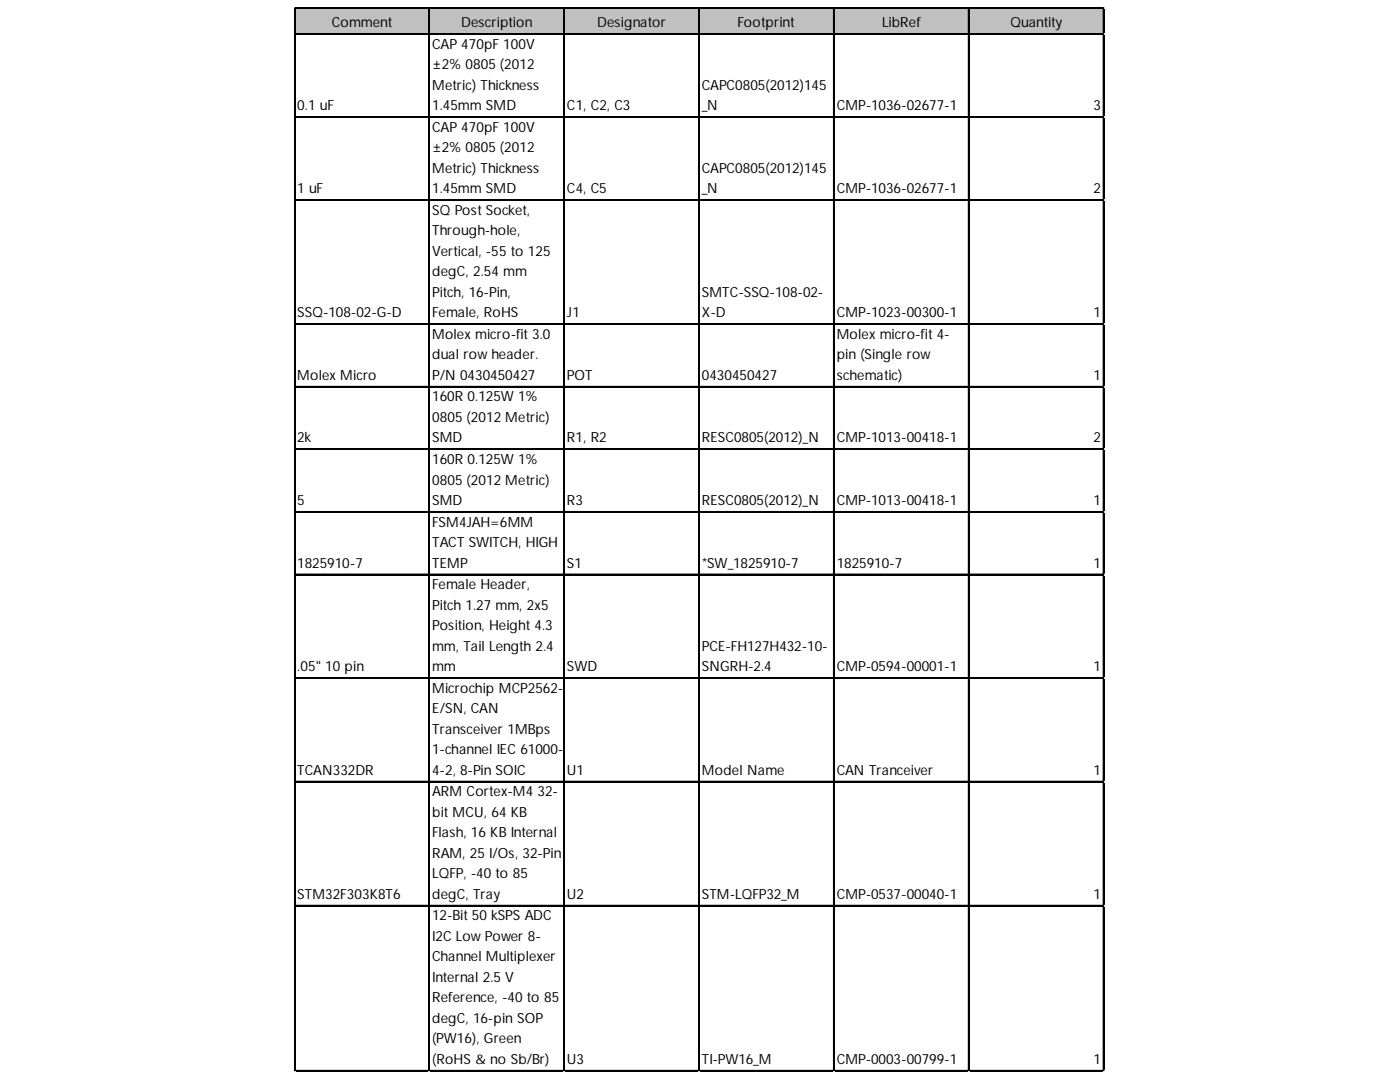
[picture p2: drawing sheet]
<svg xmlns="http://www.w3.org/2000/svg" width="279mm" height="216mm" viewBox="0 0 279 216" stroke-linecap="round" stroke-linejoin="round" font-family="sans-serif">
<defs><g id="words">
<g font-size="2.8">
<text x="66.2" y="5.4">Comment</text>
<text x="92.1" y="5.4">Description</text>
<text x="119.2" y="5.4">Designator</text>
<text x="147.2" y="5.4">Footprint</text>
<text x="176" y="5.4">LibRef</text>
<text x="201.6" y="5.4">Quantity</text>
<text x="86.2" y="9.7">CAP 470pF 100V</text>
<text x="86.2" y="13.8">±2% 0805 (2012</text>
<text x="86.2" y="17.9">Metric) Thickness</text>
<text x="140.1" y="17.9">CAPC0805(2012)145</text>
<text x="59.3" y="22">0.1 uF</text>
<text x="86.2" y="22">1.45mm SMD</text>
<text x="113.2" y="22">C1, C2, C3</text>
<text x="140.1" y="22">_N</text>
<text x="167" y="22">CMP-1036-02677-1</text>
<text x="218.2" y="22">3</text>
<text x="86.2" y="26.3">CAP 470pF 100V</text>
<text x="86.2" y="30.4">±2% 0805 (2012</text>
<text x="86.2" y="34.5">Metric) Thickness</text>
<text x="140.1" y="34.5">CAPC0805(2012)145</text>
<text x="59.3" y="38.6">1 uF</text>
<text x="86.2" y="38.6">1.45mm SMD</text>
<text x="113.2" y="38.6">C4, C5</text>
<text x="140.1" y="38.6">_N</text>
<text x="167" y="38.6">CMP-1036-02677-1</text>
<text x="218.2" y="38.6">2</text>
<text x="86.2" y="42.9">SQ Post Socket,</text>
<text x="86.2" y="47">Through-hole,</text>
<text x="86.2" y="51.1">Vertical, -55 to 125</text>
<text x="86.2" y="55.1">degC, 2.54 mm</text>
<text x="86.2" y="59.2">Pitch, 16-Pin,</text>
<text x="140.1" y="59.2">SMTC-SSQ-108-02-</text>
<text x="59.3" y="63.3">SSQ-108-02-G-D</text>
<text x="86.2" y="63.3">Female, RoHS</text>
<text x="113.2" y="63.3">J1</text>
<text x="140.1" y="63.3">X-D</text>
<text x="167" y="63.3">CMP-1023-00300-1</text>
<text x="218.2" y="63.3">1</text>
<text x="86.2" y="67.6">Molex micro-fit 3.0</text>
<text x="86.2" y="71.7">dual rowheader.</text>
<text x="167" y="67.6">Molex micro-fit 4-</text>
<text x="167" y="71.7">pin (Single row</text>
<text x="59.3" y="75.8">Molex Micro</text>
<text x="86.2" y="75.8">P/N 0430450427</text>
<text x="113.2" y="75.8">POT</text>
<text x="140.1" y="75.8">0430450427</text>
<text x="167" y="75.8">schematic)</text>
<text x="218.2" y="75.8">1</text>
<text x="86.2" y="80.1">160R 0.125W 1%</text>
<text x="59.3" y="88.3">2k</text>
<text x="86.2" y="84.2">0805 (2012 Metric)</text>
<text x="86.2" y="88.3">SMD</text>
<text x="113.2" y="88.3">R1, R2</text>
<text x="140.1" y="88.3">RESC0805(2012)_N</text>
<text x="167" y="88.3">CMP-1013-00418-1</text>
<text x="218.2" y="88.3">2</text>
<text x="86.2" y="92.6">160R 0.125W 1%</text>
<text x="59.3" y="100.8">5</text>
<text x="86.2" y="96.7">0805 (2012 Metric)</text>
<text x="86.2" y="100.8">SMD</text>
<text x="113.2" y="100.8">R3</text>
<text x="140.1" y="100.8">RESC0805(2012)_N</text>
<text x="167" y="100.8">CMP-1013-00418-1</text>
<text x="218.2" y="100.8">1</text>
<text x="86.2" y="105.1">FSM4JAH=6MM</text>
<text x="59.3" y="113.3">1825910-7</text>
<text x="86.2" y="109.2">TACT SWITCH, HIGH</text>
<text x="86.2" y="113.3">TEMP</text>
<text x="113.2" y="113.3">S1</text>
<text x="140.1" y="113.3">*SW_1825910-7</text>
<text x="167" y="113.3">1825910-7</text>
<text x="218.2" y="113.3">1</text>
<text x="86.2" y="117.6">Female Header,</text>
<text x="86.2" y="121.7">Pitch 1.27 mm, 2x5</text>
<text x="86.2" y="125.8">Position, Height 4.3</text>
<text x="86.2" y="129.8">mm, Tail Length 2.4</text>
<text x="140.1" y="129.8">PCE-FH127H432-10-</text>
<text x="59.3" y="133.9">.05&quot; 10 pin</text>
<text x="86.2" y="133.9">mm</text>
<text x="113.2" y="133.9">SWD</text>
<text x="140.1" y="133.9">SNGRH-2.4</text>
<text x="167" y="133.9">CMP-0594-00001-1</text>
<text x="218.2" y="133.9">1</text>
<text x="86.2" y="138.2">Microchip MCP2562-</text>
<text x="86.2" y="142.3">E/SN, CAN</text>
<text x="86.2" y="146.4">Transceiver 1MBps</text>
<text x="59.3" y="154.6">TCAN332DR</text>
<text x="86.2" y="150.5">1-channel IEC 61000-</text>
<text x="86.2" y="154.6">4-2, 8-Pin SOIC</text>
<text x="113.2" y="154.6">U1</text>
<text x="140.1" y="154.6">Model Name</text>
<text x="167" y="154.6">CAN Tranceiver</text>
<text x="218.2" y="154.6">1</text>
<text x="86.2" y="158.9">ARM Cortex-M4 32-</text>
<text x="86.2" y="163">bit MCU, 64 KB</text>
<text x="86.2" y="167.1">Flash, 16 KB Internal</text>
<text x="86.2" y="171.2">RAM, 25 I/Os, 32-Pin</text>
<text x="59.3" y="179.4">STM32F303K8T6</text>
<text x="86.2" y="175.3">LQFP, -40 to 85</text>
<text x="86.2" y="179.4">degC, Tray</text>
<text x="113.2" y="179.4">U2</text>
<text x="140.1" y="179.4">STM-LQFP32_M</text>
<text x="167" y="179.4">CMP-0537-00040-1</text>
<text x="218.2" y="179.4">1</text>
<text x="86.2" y="183.7">12-Bit 50 kSPS ADC</text>
<text x="86.2" y="187.8">I2C LowPower 8-</text>
<text x="86.2" y="191.8">Channel Multiplexer</text>
<text x="86.2" y="195.9">Internal 2.5 V</text>
<text x="86.2" y="200">Reference, -40 to 85</text>
<text x="86.2" y="204.1">degC, 16-pin SOP</text>
<text x="86.2" y="208.2">(PW16), Green</text>
<text x="86.2" y="212.3">(RoHS &amp; no Sb/Br)</text>
<text x="113.2" y="212.3">U3</text>
<text x="140.1" y="212.3">TI-PW16_M</text>
<text x="167" y="212.3">CMP-0003-00799-1</text>
<text x="218.2" y="212.3">1</text>
</g>
</g></defs>
<path d="M58.8 1.7h161.6v5.2h-161.6z" fill="#c0c0c0"/>
<g fill="none" stroke="#000" stroke-width=".22">
<path d="M58.7 1.5v212.3M58.8 1.5v212.3M58.9 1.5h161.5M58.9 1.6h161.5M58.9 6.7h161.5M58.9 6.8h161.5M85.6 1.7v212.1M85.7 1.7v212.1M112.5 1.7v212.1M112.6 1.7v212.1M139.4 1.7v212.1M139.5 1.7v212.1"/>
<path d="M166.3 1.7v212.1M166.4 1.7v212.1M193.3 1.7v212.1M193.4 1.7v212.1M220.2 1.7v212.1M220.3 1.7v212.1M58.9 23.3h161.5M58.9 23.4h161.5M58.9 39.9h161.5M58.9 40h161.5M58.9 64.6h161.5M58.9 64.7h161.5"/>
<path d="M58.9 77.1h161.5M58.9 77.2h161.5M58.9 89.6h161.5M58.9 89.7h161.5M58.9 102.1h161.5M58.9 102.2h161.5M58.9 114.6h161.5M58.9 114.7h161.5M58.9 135.2h161.5M58.9 135.3h161.5M58.9 155.9h161.5M58.9 156h161.5"/>
<path d="M58.9 180.6h161.5M58.9 180.8h161.5M58.9 213.6h161.5M58.9 213.7h161.5"/>
</g>
<path d="M58.7 213.8h.1" fill="none" stroke="#d4d4d4" stroke-width=".22"/>
<path d="M58.7 213.8h.2z" fill="#d4d4d4"/>
<path d="M85.6 213.8h.1" fill="none" stroke="#d4d4d4" stroke-width=".22"/>
<path d="M85.6 213.8h.2z" fill="#d4d4d4"/>
<path d="M112.5 213.8h.1" fill="none" stroke="#d4d4d4" stroke-width=".22"/>
<path d="M112.5 213.8h.2z" fill="#d4d4d4"/>
<path d="M139.4 213.8h.1" fill="none" stroke="#d4d4d4" stroke-width=".22"/>
<path d="M139.4 213.8h.2z" fill="#d4d4d4"/>
<path d="M166.3 213.8h.1" fill="none" stroke="#d4d4d4" stroke-width=".22"/>
<path d="M166.3 213.8h.3z" fill="#d4d4d4"/>
<path d="M193.3 213.8h.1" fill="none" stroke="#d4d4d4" stroke-width=".22"/>
<path d="M193.3 213.8h.2z" fill="#d4d4d4"/>
<path d="M220.2 213.8h.1" fill="none" stroke="#d4d4d4" stroke-width=".22"/>
<path d="M220.2 213.8h.2z" fill="#d4d4d4"/>
<path d="M220.4 1.5h.1" fill="none" stroke="#d4d4d4" stroke-width=".22"/>
<path d="M220.4 1.5v.2z" fill="#d4d4d4"/>
<path d="M220.4 6.7h.1" fill="none" stroke="#d4d4d4" stroke-width=".22"/>
<path d="M220.4 6.7v.2z" fill="#d4d4d4"/>
<path d="M220.4 23.3h.1" fill="none" stroke="#d4d4d4" stroke-width=".22"/>
<path d="M220.4 23.3v.2z" fill="#d4d4d4"/>
<path d="M220.4 39.9h.1" fill="none" stroke="#d4d4d4" stroke-width=".22"/>
<path d="M220.4 39.9v.2z" fill="#d4d4d4"/>
<path d="M220.4 64.6h.1" fill="none" stroke="#d4d4d4" stroke-width=".22"/>
<path d="M220.4 64.6v.2z" fill="#d4d4d4"/>
<path d="M220.4 77.1h.1" fill="none" stroke="#d4d4d4" stroke-width=".22"/>
<path d="M220.4 77.1v.2z" fill="#d4d4d4"/>
<path d="M220.4 89.6h.1" fill="none" stroke="#d4d4d4" stroke-width=".22"/>
<path d="M220.4 89.6v.2z" fill="#d4d4d4"/>
<path d="M220.4 102.1h.1" fill="none" stroke="#d4d4d4" stroke-width=".22"/>
<path d="M220.4 102.1v.2z" fill="#d4d4d4"/>
<path d="M220.4 114.6h.1" fill="none" stroke="#d4d4d4" stroke-width=".22"/>
<path d="M220.4 114.6v.2z" fill="#d4d4d4"/>
<path d="M220.4 135.2h.1" fill="none" stroke="#d4d4d4" stroke-width=".22"/>
<path d="M220.4 135.2v.2z" fill="#d4d4d4"/>
<path d="M220.4 155.9h.1" fill="none" stroke="#d4d4d4" stroke-width=".22"/>
<path d="M220.4 155.9v.2z" fill="#d4d4d4"/>
<path d="M220.4 180.6h.1" fill="none" stroke="#d4d4d4" stroke-width=".22"/>
<path d="M220.4 180.6v.3z" fill="#d4d4d4"/>
<path d="M220.4 213.6h.1" fill="none" stroke="#d4d4d4" stroke-width=".22"/>
<path d="M220.4 213.6v.2z" fill="#d4d4d4"/>
<use href="#words"/>
</svg>
